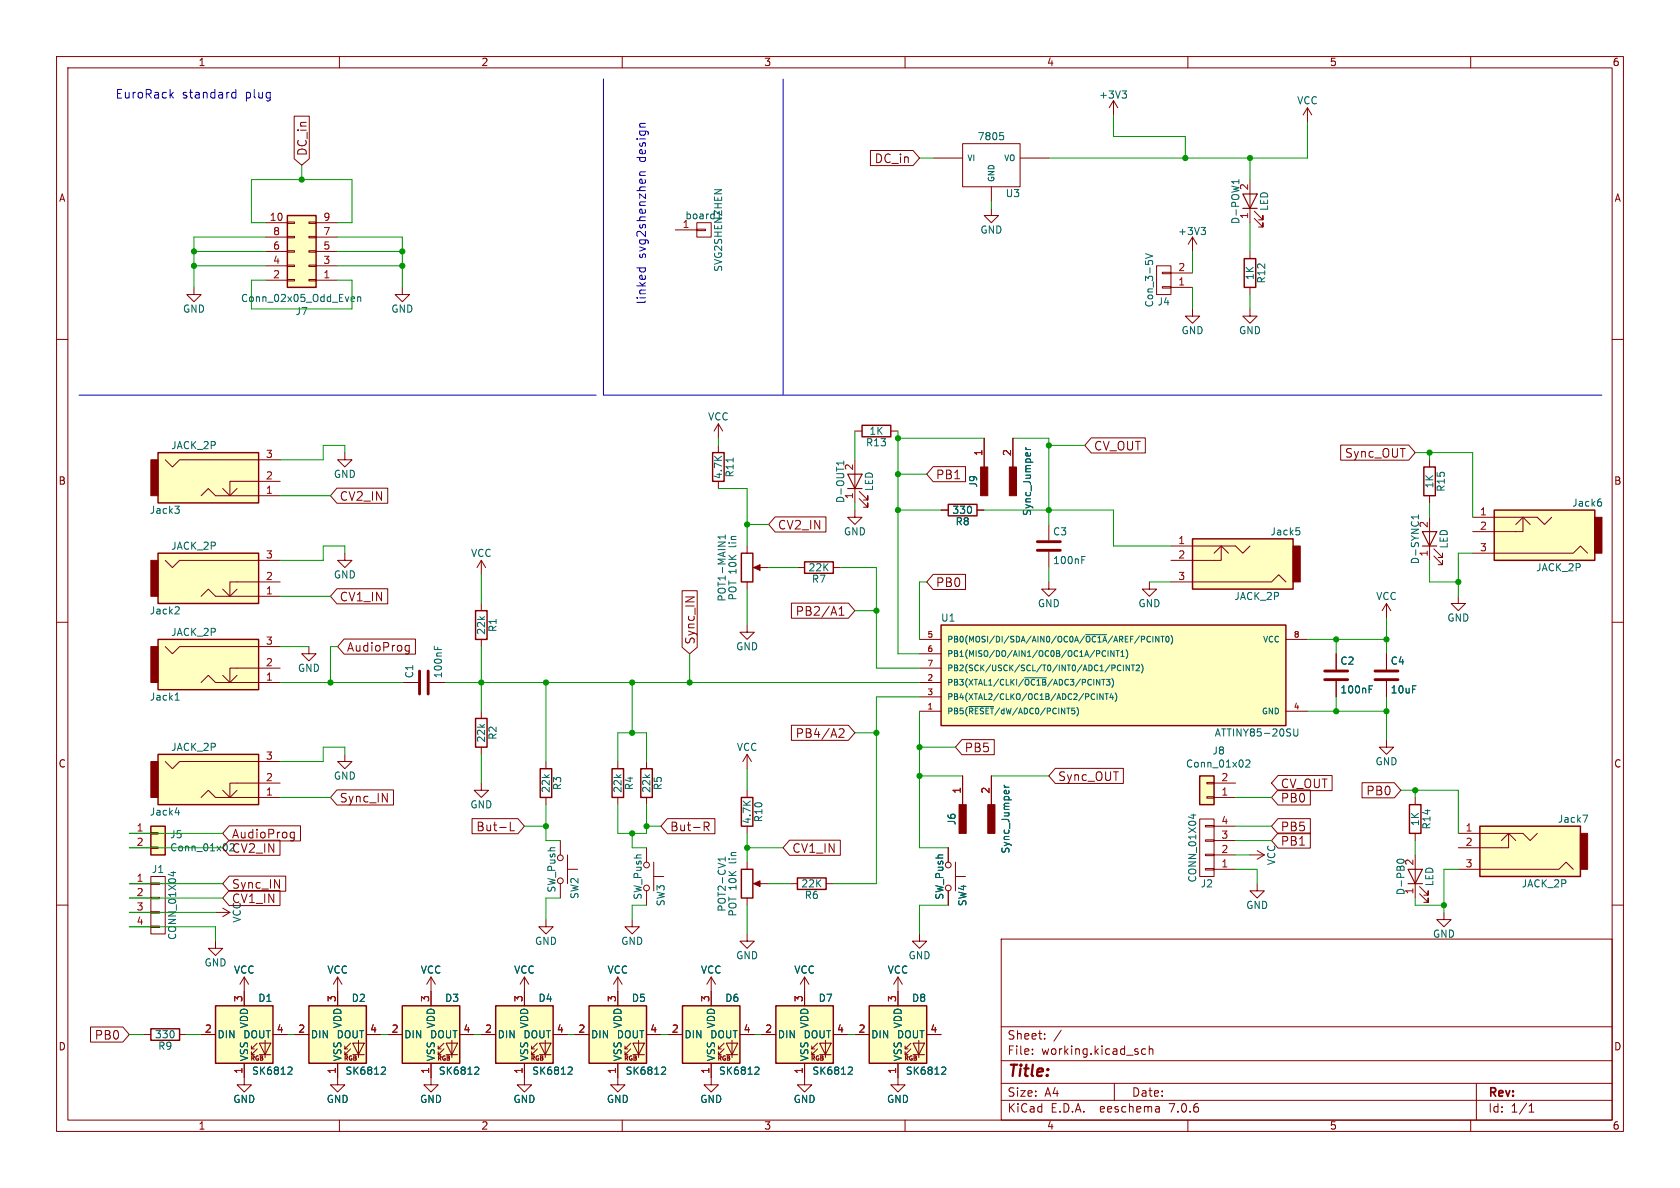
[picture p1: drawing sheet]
<svg xmlns="http://www.w3.org/2000/svg" width="297mm" height="210mm" viewBox="0 0 297 210" stroke-linecap="round" stroke-linejoin="round" font-family="sans-serif">
<defs><g id="words">
<text font-size="2.8" fill="#840000" x="178" y="190.9">Title:</text>
<g font-size="2.1" fill="#0000c2">
<text x="20.3" y="17.5">EuroRack</text>
<text x="32.2" y="17.5">standard</text>
<text x="43.4" y="17.5">plug</text>
<text x="114.3" y="28.6" transform="rotate(-90 114.3 28.6)">design</text>
<text x="114.3" y="45.7" transform="rotate(-90 114.3 45.7)">svg2shenzhen</text>
<text x="114.3" y="53.9" transform="rotate(-90 114.3 53.9)">linked</text>
</g>
<g font-size="2.1" fill="#840000">
<text x="54.4" y="27.7" transform="rotate(-90 54.4 27.7)">DC_in</text>
<text x="154.6" y="29">DC_in</text>
<text x="193.3" y="79.8">CV_OUT</text>
<text x="237.7" y="81.1">Sync_OUT</text>
<text x="59.9" y="88.7">CV2_IN</text>
<text x="165.4" y="84.9">PB1</text>
<text x="137.4" y="93.8">CV2_IN</text>
<text x="59.9" y="106.5">CV1_IN</text>
<text x="165.4" y="104">PB0</text>
<text x="140.6" y="109">PB2/A1</text>
<text x="61.2" y="115.4">AudioProg</text>
<text x="123" y="114" transform="rotate(-90 123 114)">Sync_IN</text>
<text x="140.6" y="130.6">PB4/A2</text>
<text x="170.4" y="133.2">PB5</text>
<text x="59.9" y="142.1">Sync_IN</text>
<text x="186.9" y="138.3">Sync_OUT</text>
<text x="226.3" y="139.5">CV_OUT</text>
<text x="226.3" y="142.1">PB0</text>
<text x="241.5" y="140.8">PB0</text>
<text x="40.9" y="148.4">AudioProg</text>
<text x="84.1" y="147.1">But-L</text>
<text x="118.4" y="147.1">But-R</text>
<text x="226.3" y="149.7">PB1</text>
<text x="226.3" y="147.1">PB5</text>
<text x="40.9" y="151">CV2_IN</text>
<text x="140" y="151">CV1_IN</text>
<text x="40.9" y="157.3">Sync_IN</text>
<text x="40.9" y="159.8">CV1_IN</text>
<text x="16.7" y="184">PB0</text>
<text x="178" y="184">Sheet:</text>
<text x="178" y="186.7">File:</text>
<text x="184.1" y="186.7">working.kicad_sch</text>
<text x="178" y="196.9">KiCad</text>
<text x="178" y="194.1">Size:</text>
<text x="184.7" y="194.1">A4</text>
<text x="185.7" y="196.9">E.D.A.</text>
<text x="194.6" y="196.9">eeschema</text>
<text x="200" y="194.1">Date:</text>
<text x="207" y="196.9">7.0.6</text>
<text x="263" y="194.3">Rev:</text>
<text x="263" y="196.9">Id:</text>
<text x="267.1" y="196.9">1/1</text>
</g>
<g font-size="1.8" fill="#840000">
<text x="35" y="11.9">1</text>
<text x="85" y="11.9">2</text>
<text x="135" y="11.9">3</text>
<text x="185" y="11.9">4</text>
<text x="235" y="11.9">5</text>
<text x="285" y="11.9">6</text>
<text x="10.3" y="35.9">A</text>
<text x="285.3" y="35.9">A</text>
<text x="10.3" y="85.9">B</text>
<text x="285.3" y="85.9">B</text>
<text x="10.3" y="135.9">C</text>
<text x="285.3" y="135.9">C</text>
<text x="42.8" y="163.2" transform="rotate(-90 42.8 163.2)">VCC</text>
<text x="10.3" y="185.9">D</text>
<text x="285.3" y="185.9">D</text>
<text x="35" y="199.9">1</text>
<text x="85" y="199.9">2</text>
<text x="135" y="199.9">3</text>
<text x="185" y="199.9">4</text>
<text x="235" y="199.9">5</text>
<text x="285" y="199.9">6</text>
</g>
<g font-size="1.8" fill="#006464">
<text x="194.2" y="17.6">+3V3</text>
<text x="229.2" y="18.6">VCC</text>
<text x="172.7" y="25">7805</text>
<text x="177.7" y="35.1">U3</text>
<text x="120.6" y="40.4">1</text>
<text x="121.1" y="39">board1</text>
<text x="173.2" y="41.5">GND</text>
<text x="208.2" y="41.8">+3V3</text>
<text x="219.3" y="39.7" transform="rotate(-90 219.3 39.7)">D-POW1</text>
<text x="220.7" y="38.8" transform="rotate(-90 220.7 38.8)">1</text>
<text x="224.4" y="37.4" transform="rotate(-90 224.4 37.4)">LED</text>
<text x="42.5" y="53.6">Conn_02x05_Odd_Even</text>
<text x="127.9" y="48.2" transform="rotate(-90 127.9 48.2)">SVG2SHENZHEN</text>
<text x="221.8" y="49.6" transform="rotate(-90 221.8 49.6)">1K</text>
<text x="223.9" y="50.2" transform="rotate(-90 223.9 50.2)">R12</text>
<text x="32.3" y="55.5">GND</text>
<text x="52.1" y="55.9">J7</text>
<text x="69.1" y="55.5">GND</text>
<text x="204.1" y="54.4" transform="rotate(-90 204.1 54.4)">Con_3-5V</text>
<text x="204.5" y="54.2">J4</text>
<text x="208.8" y="59.3">GND</text>
<text x="218.9" y="59.3">GND</text>
<text x="125.1" y="74.5">VCC</text>
<text x="153.6" y="77.1">1K</text>
<text x="30.2" y="79.6">JACK_2P</text>
<text x="153" y="79.1">R13</text>
<text x="58.9" y="84.7">GND</text>
<text x="127.9" y="84.8" transform="rotate(-90 127.9 84.8)">4.7K</text>
<text x="129.9" y="84.5" transform="rotate(-90 129.9 84.5)">R11</text>
<text x="149.5" y="89" transform="rotate(-90 149.5 89)">D-OUT1</text>
<text x="150.9" y="88.3" transform="rotate(-90 150.9 88.3)">1</text>
<text x="154.5" y="86.9" transform="rotate(-90 154.5 86.9)">LED</text>
<text x="172.9" y="86.3" transform="rotate(-90 172.9 86.3)">J9</text>
<text x="253.6" y="86.4" transform="rotate(-90 253.6 86.4)">1K</text>
<text x="255.6" y="87" transform="rotate(-90 255.6 87)">R15</text>
<text x="277.8" y="89.8">Jack6</text>
<text x="26.4" y="91">Jack3</text>
<text x="149.1" y="94.8">GND</text>
<text x="168.3" y="91">330</text>
<text x="168.8" y="93.1">R8</text>
<text x="182.5" y="91.3" transform="rotate(-90 182.5 91.3)">Sync_Jumper</text>
<text x="186.1" y="94.8">C3</text>
<text x="224.5" y="94.8">Jack5</text>
<text x="252.5" y="93.4" transform="rotate(-90 252.5 93.4)">2</text>
<text x="30.2" y="97.4">JACK_2P</text>
<text x="83.2" y="98.7">VCC</text>
<text x="130.4" y="96.6" transform="rotate(-90 130.4 96.6)">lin</text>
<text x="142.8" y="101.2">22K</text>
<text x="186.1" y="99.9">100nF</text>
<text x="251.1" y="99.8" transform="rotate(-90 251.1 99.8)">D-SYNC1</text>
<text x="256.1" y="97.1" transform="rotate(-90 256.1 97.1)">LED</text>
<text x="271.5" y="101.2">JACK_2P</text>
<text x="58.9" y="102.5">GND</text>
<text x="128.5" y="106.4" transform="rotate(-90 128.5 106.4)">POT1-MAIN1</text>
<text x="130.4" y="106.2" transform="rotate(-90 130.4 106.2)">POT 10K</text>
<text x="143.4" y="103.2">R7</text>
<text x="183.4" y="107.5">GND</text>
<text x="201.2" y="107.5">GND</text>
<text x="218.1" y="106.3">JACK_2P</text>
<text x="243.2" y="106.3">VCC</text>
<text x="26.4" y="108.8">Jack2</text>
<text x="30.2" y="112.6">JACK_2P</text>
<text x="86" y="112.3" transform="rotate(-90 86 112.3)">22k</text>
<text x="88" y="111.8" transform="rotate(-90 88 111.8)">R1</text>
<text x="166.3" y="110.1">U1</text>
<text x="255.8" y="110.1">GND</text>
<text x="52.6" y="119">GND</text>
<text x="130" y="115.2">GND</text>
<text x="236.9" y="117.7">C2</text>
<text x="245.8" y="117.7">C4</text>
<text x="26.4" y="124.1">Jack1</text>
<text x="73.3" y="120" transform="rotate(-90 73.3 120)">C1</text>
<text x="78.3" y="120" transform="rotate(-90 78.3 120)">100nF</text>
<text x="236.9" y="122.8">100nF</text>
<text x="245.8" y="122.8">10uF</text>
<text x="86" y="131.4" transform="rotate(-90 86 131.4)">22k</text>
<text x="88" y="130.9" transform="rotate(-90 88 130.9)">R2</text>
<text x="214.6" y="130.4">ATTINY85-20SU</text>
<text x="30.2" y="132.9">JACK_2P</text>
<text x="130.2" y="132.9">VCC</text>
<text x="209.6" y="135.9">Conn_01x02</text>
<text x="214.3" y="133.6">J8</text>
<text x="243.1" y="135.5">GND</text>
<text x="58.9" y="138">GND</text>
<text x="83.1" y="143.1">GND</text>
<text x="97.4" y="140.3" transform="rotate(-90 97.4 140.3)">22k</text>
<text x="99.4" y="139.8" transform="rotate(-90 99.4 139.8)">R3</text>
<text x="110.1" y="140.3" transform="rotate(-90 110.1 140.3)">22k</text>
<text x="112.1" y="139.8" transform="rotate(-90 112.1 139.8)">R4</text>
<text x="115.2" y="140.3" transform="rotate(-90 115.2 140.3)">22k</text>
<text x="117.2" y="139.8" transform="rotate(-90 117.2 139.8)">R5</text>
<text x="26.4" y="144.4">Jack4</text>
<text x="30" y="148.4">J5</text>
<text x="132.9" y="145.8" transform="rotate(-90 132.9 145.8)">4.7K</text>
<text x="135" y="145.5" transform="rotate(-90 135 145.5)">R10</text>
<text x="169.1" y="146" transform="rotate(-90 169.1 146)">J6</text>
<text x="251.1" y="146.1" transform="rotate(-90 251.1 146.1)">1K</text>
<text x="253.1" y="146.7" transform="rotate(-90 253.1 146.7)">R14</text>
<text x="275.3" y="145.6">Jack7</text>
<text x="26.7" y="154.5">J1</text>
<text x="30" y="150.7">Conn_01x02</text>
<text x="130.4" y="152.5" transform="rotate(-90 130.4 152.5)">lin</text>
<text x="178.7" y="151" transform="rotate(-90 178.7 151)">Sync_Jumper</text>
<text x="225.7" y="153" transform="rotate(-90 225.7 153)">VCC</text>
<text x="249.9" y="153.1" transform="rotate(-90 249.9 153.1)">2</text>
<text x="98.4" y="157.9" transform="rotate(-90 98.4 157.9)">SW_Push</text>
<text x="102.5" y="159" transform="rotate(-90 102.5 159)">SW2</text>
<text x="113.6" y="159.2" transform="rotate(-90 113.6 159.2)">SW_Push</text>
<text x="117.7" y="160.3" transform="rotate(-90 117.7 160.3)">SW3</text>
<text x="128.5" y="161.3" transform="rotate(-90 128.5 161.3)">POT2-CV1</text>
<text x="141.6" y="157.1">22K</text>
<text x="142.2" y="159.1">R6</text>
<text x="167" y="159.2" transform="rotate(-90 167 159.2)">SW_Push</text>
<text x="171" y="160.3" transform="rotate(-90 171 160.3)">SW4</text>
<text x="211.7" y="156.1" transform="rotate(-90 211.7 156.1)">CONN_01X04</text>
<text x="212.2" y="157.1">J2</text>
<text x="220.2" y="160.9">GND</text>
<text x="248.5" y="158.3" transform="rotate(-90 248.5 158.3)">D-PB0</text>
<text x="249.9" y="158.2" transform="rotate(-90 249.9 158.2)">1</text>
<text x="253.6" y="156.8" transform="rotate(-90 253.6 156.8)">LED</text>
<text x="268.9" y="157.1">JACK_2P</text>
<text x="31.3" y="166.3" transform="rotate(-90 31.3 166.3)">CONN_01X04</text>
<text x="94.5" y="167.2">GND</text>
<text x="109.7" y="167.2">GND</text>
<text x="130.4" y="162.1" transform="rotate(-90 130.4 162.1)">POT 10K</text>
<text x="253.2" y="166">GND</text>
<text x="36.1" y="171">GND</text>
<text x="41.3" y="172.3">VCC</text>
<text x="57.8" y="172.3">VCC</text>
<text x="74.3" y="172.3">VCC</text>
<text x="90.8" y="172.3">VCC</text>
<text x="107.3" y="172.3">VCC</text>
<text x="123.8" y="172.3">VCC</text>
<text x="130" y="169.8">GND</text>
<text x="140.3" y="172.3">VCC</text>
<text x="156.8" y="172.3">VCC</text>
<text x="160.5" y="169.8">GND</text>
<text x="45.6" y="177.3">D1</text>
<text x="62.1" y="177.3">D2</text>
<text x="78.6" y="177.3">D3</text>
<text x="95.1" y="177.3">D4</text>
<text x="111.6" y="177.3">D5</text>
<text x="128.1" y="177.3">D6</text>
<text x="144.6" y="177.3">D7</text>
<text x="161.1" y="177.3">D8</text>
<text x="27.3" y="183.7">330</text>
<text x="27.9" y="185.8">R9</text>
<text x="38.4" y="183.7">DIN</text>
<text x="42.9" y="183.7">DOUT</text>
<text x="44" y="181.9" transform="rotate(-90 44 181.9)">VDD</text>
<text x="54.9" y="183.7">DIN</text>
<text x="59.4" y="183.7">DOUT</text>
<text x="60.6" y="181.9" transform="rotate(-90 60.6 181.9)">VDD</text>
<text x="71.4" y="183.7">DIN</text>
<text x="75.9" y="183.7">DOUT</text>
<text x="77.1" y="181.9" transform="rotate(-90 77.1 181.9)">VDD</text>
<text x="87.9" y="183.7">DIN</text>
<text x="92.4" y="183.7">DOUT</text>
<text x="93.6" y="181.9" transform="rotate(-90 93.6 181.9)">VDD</text>
<text x="104.4" y="183.7">DIN</text>
<text x="108.9" y="183.7">DOUT</text>
<text x="110.1" y="181.9" transform="rotate(-90 110.1 181.9)">VDD</text>
<text x="120.9" y="183.7">DIN</text>
<text x="125.5" y="183.7">DOUT</text>
<text x="126.6" y="181.9" transform="rotate(-90 126.6 181.9)">VDD</text>
<text x="137.4" y="183.7">DIN</text>
<text x="142" y="183.7">DOUT</text>
<text x="143.1" y="181.9" transform="rotate(-90 143.1 181.9)">VDD</text>
<text x="153.9" y="183.7">DIN</text>
<text x="158.5" y="183.7">DOUT</text>
<text x="159.6" y="181.9" transform="rotate(-90 159.6 181.9)">VDD</text>
<text x="44" y="187.7" transform="rotate(-90 44 187.7)">VSS</text>
<text x="44.5" y="190.2">SK6812</text>
<text x="60.6" y="187.7" transform="rotate(-90 60.6 187.7)">VSS</text>
<text x="61" y="190.2">SK6812</text>
<text x="77.1" y="187.7" transform="rotate(-90 77.1 187.7)">VSS</text>
<text x="77.5" y="190.2">SK6812</text>
<text x="93.6" y="187.7" transform="rotate(-90 93.6 187.7)">VSS</text>
<text x="94" y="190.2">SK6812</text>
<text x="110.1" y="187.7" transform="rotate(-90 110.1 187.7)">VSS</text>
<text x="110.5" y="190.2">SK6812</text>
<text x="126.6" y="187.7" transform="rotate(-90 126.6 187.7)">VSS</text>
<text x="127" y="190.2">SK6812</text>
<text x="143.1" y="187.7" transform="rotate(-90 143.1 187.7)">VSS</text>
<text x="143.5" y="190.2">SK6812</text>
<text x="159.6" y="187.7" transform="rotate(-90 159.6 187.7)">VSS</text>
<text x="160" y="190.2">SK6812</text>
<text x="41.1" y="195.2">GND</text>
<text x="57.7" y="195.2">GND</text>
<text x="74.2" y="195.2">GND</text>
<text x="90.7" y="195.2">GND</text>
<text x="107.2" y="195.2">GND</text>
<text x="123.7" y="195.2">GND</text>
<text x="140.2" y="195.2">GND</text>
<text x="156.7" y="195.2">GND</text>
</g>
<g font-size="1.8" fill="#a90000">
<text x="220.7" y="33.7" transform="rotate(-90 220.7 33.7)">2</text>
<text x="47.6" y="39.1">10</text>
<text x="48.2" y="41.7">8</text>
<text x="57.1" y="41.7">7</text>
<text x="57.1" y="39.1">9</text>
<text x="48.2" y="46.7">4</text>
<text x="48.2" y="44.2">6</text>
<text x="57.1" y="46.7">3</text>
<text x="57.1" y="44.2">5</text>
<text x="48.2" y="49.3">2</text>
<text x="57.1" y="49.3">1</text>
<text x="208.2" y="50.5">1</text>
<text x="208.2" y="48">2</text>
<text x="46.9" y="81">3</text>
<text x="150.9" y="83.3" transform="rotate(-90 150.9 83.3)">2</text>
<text x="173.7" y="80.7" transform="rotate(-90 173.7 80.7)">1</text>
<text x="178.8" y="80.7" transform="rotate(-90 178.8 80.7)">2</text>
<text x="46.9" y="87.4">1</text>
<text x="46.9" y="84.8">2</text>
<text x="261.5" y="91.2">1</text>
<text x="261.5" y="93.7">2</text>
<text x="46.9" y="98.8">3</text>
<text x="208.2" y="96.3">1</text>
<text x="208.2" y="98.8">2</text>
<text x="252.5" y="98.5" transform="rotate(-90 252.5 98.5)">1</text>
<text x="261.5" y="97.5">3</text>
<text x="46.9" y="105.2">1</text>
<text x="46.9" y="102.6">2</text>
<text x="208.2" y="102.6">3</text>
<text x="46.9" y="117.9">2</text>
<text x="46.9" y="114">3</text>
<text x="46.9" y="120.4">1</text>
<text x="46.9" y="134.4">3</text>
<text x="46.9" y="140.7">1</text>
<text x="46.9" y="138.2">2</text>
<text x="169.9" y="140.4" transform="rotate(-90 169.9 140.4)">1</text>
<text x="175" y="140.4" transform="rotate(-90 175 140.4)">2</text>
<text x="215.8" y="140.7">1</text>
<text x="215.8" y="138.2">2</text>
<text x="24.1" y="147.1">1</text>
<text x="24.1" y="149.6">2</text>
<text x="215.8" y="148.3">3</text>
<text x="215.8" y="145.8">4</text>
<text x="259" y="147.1">1</text>
<text x="259" y="149.6">2</text>
<text x="24.1" y="156">1</text>
<text x="215.8" y="153.4">1</text>
<text x="215.8" y="150.9">2</text>
<text x="259" y="153.4">3</text>
<text x="24.1" y="158.5">2</text>
<text x="24.1" y="161">3</text>
<text x="24.1" y="163.6">4</text>
<text x="42.9" y="177.2" transform="rotate(-90 42.9 177.2)">3</text>
<text x="59.4" y="177.2" transform="rotate(-90 59.4 177.2)">3</text>
<text x="75.9" y="177.2" transform="rotate(-90 75.9 177.2)">3</text>
<text x="92.5" y="177.2" transform="rotate(-90 92.5 177.2)">3</text>
<text x="109" y="177.2" transform="rotate(-90 109 177.2)">3</text>
<text x="125.5" y="177.2" transform="rotate(-90 125.5 177.2)">3</text>
<text x="142" y="177.2" transform="rotate(-90 142 177.2)">3</text>
<text x="158.5" y="177.2" transform="rotate(-90 158.5 177.2)">3</text>
<text x="36.1" y="182.6">2</text>
<text x="48.8" y="182.6">4</text>
<text x="52.6" y="182.6">2</text>
<text x="65.3" y="182.6">4</text>
<text x="69.1" y="182.6">2</text>
<text x="81.8" y="182.6">4</text>
<text x="85.7" y="182.6">2</text>
<text x="98.4" y="182.6">4</text>
<text x="102.2" y="182.6">2</text>
<text x="114.9" y="182.6">4</text>
<text x="118.7" y="182.6">2</text>
<text x="131.4" y="182.6">4</text>
<text x="135.2" y="182.6">2</text>
<text x="147.9" y="182.6">4</text>
<text x="151.7" y="182.6">2</text>
<text x="164.4" y="182.6">4</text>
<text x="42.9" y="189.9" transform="rotate(-90 42.9 189.9)">1</text>
<text x="59.4" y="189.9" transform="rotate(-90 59.4 189.9)">1</text>
<text x="75.9" y="189.9" transform="rotate(-90 75.9 189.9)">1</text>
<text x="92.5" y="189.9" transform="rotate(-90 92.5 189.9)">1</text>
<text x="109" y="189.9" transform="rotate(-90 109 189.9)">1</text>
<text x="125.5" y="189.9" transform="rotate(-90 125.5 189.9)">1</text>
<text x="142" y="189.9" transform="rotate(-90 142 189.9)">1</text>
<text x="158.5" y="189.9" transform="rotate(-90 158.5 189.9)">1</text>
</g>
<g font-size="1.4" fill="#006464">
<text x="170.9" y="28.7">VI</text>
<text x="177.4" y="28.7">VO</text>
<text x="176" y="32.3" transform="rotate(-90 176 32.3)">GND</text>
<text x="167.4" y="113.8">PB0(MOSI/DI/SDA/AIN0/OC0A/~{OC1A}/AREF/PCINT0)</text>
<text x="223.2" y="113.8">VCC</text>
<text x="167.4" y="116.3">PB1(MISO/DO/AIN1/OC0B/OC1A/PCINT1)</text>
<text x="167.4" y="118.8">PB2(SCK/USCK/SCL/T0/INT0/ADC1/PCINT2)</text>
<text x="167.4" y="121.4">PB3(XTAL1/CLKI/~{OC1B}/ADC3/PCINT3)</text>
<text x="167.4" y="123.9">PB4(XTAL2/CLKO/OC1B/ADC2/PCINT4)</text>
<text x="167.4" y="126.5">PB5(~{RESET}/dW/ADC0/PCINT5)</text>
<text x="223" y="126.5">GND</text>
</g>
<g font-size="1.4" fill="#a90000">
<text x="163.9" y="112.8">5</text>
<text x="228.6" y="112.8">8</text>
<text x="163.9" y="115.3">6</text>
<text x="163.9" y="117.9">7</text>
<text x="163.9" y="125.5">1</text>
<text x="163.9" y="120.4">2</text>
<text x="163.9" y="122.9">3</text>
<text x="228.6" y="125.5">4</text>
</g>
<g font-size="1.1" fill="#840000">
<text x="44.2" y="187.7">RGB</text>
<text x="60.7" y="187.7">RGB</text>
<text x="77.2" y="187.7">RGB</text>
<text x="93.7" y="187.7">RGB</text>
<text x="110.2" y="187.7">RGB</text>
<text x="126.7" y="187.7">RGB</text>
<text x="143.2" y="187.7">RGB</text>
<text x="159.7" y="187.7">RGB</text>
</g>
</g></defs>
<g fill="none" stroke="#840000" stroke-width=".18">
<path d="M10 10h277v190h-277zM12 12h273v186h-273zM60 10v2M110 10v2M160 10v2M196.8 17.8l-.7 1.3M196.8 17.8v2.5M196.8 17.8l.8 1.3M210 10v2M231.1 19.1l-.7 1.2M231.1 19.1v2.5M231.1 19.1l.8 1.2"/>
<path d="M260 10v2M47 39.4h3.8M50.8 39.2h1.3v.3h-1.3zM52 20.5h2.7v7.6l-1.4 1.1-1.3-1.1zM54.6 39.2h1.3v.3h-1.3zM55.9 39.4h3.8M123.2 39.4h2.5v2.5h-2.5zM153.9 26.6h7.5l1.2 1.3-1.2 1.4h-7.5zM165.1 27.9h5.1M170.2 25.4h10.1v7.6h-10.1zM175.3 36.8v1.3h1.2l-1.2 1.3-1.3-1.3h1.3M175.3 33v2.6"/>
<path d="M180.3 27.9h5.1M221 31.8v7.6M221.7 38.6l1.6 1.5v-.7v.7h-.8M221.7 37.3l1.6 1.6v-.8v.8h-.8M10 60h2M34.3 50.8v1.3h1.3l-1.3 1.2-1.3-1.2h1.3M47 49.5h3.8M47 47h3.8M47 44.5h3.8M47 41.9h3.8M50.8 41.8h1.3v.2h-1.3zM50.8 44.3h1.3v.3h-1.3z"/>
<path d="M50.8 46.9h1.3v.2h-1.3zM50.8 49.4h1.3v.3h-1.3zM54.6 41.8h1.3v.2h-1.3zM54.6 44.3h1.3v.3h-1.3zM54.6 46.9h1.3v.2h-1.3zM54.6 49.4h1.3v.3h-1.3zM55.9 49.5h3.8M55.9 47h3.8M55.9 44.5h3.8M55.9 41.9h3.8M71.1 50.8v1.3h1.3l-1.3 1.2-1.3-1.2h1.3M119.4 40.6h3.8"/>
<path d="M123.2 40.5h1.5v.3h-1.5zM204.5 47h2.5v5.1h-2.5zM205.5 48.1h1.5v.3h-1.5zM205.5 50.7h1.5v.2h-1.5zM207 50.8h3.8M207 48.3h3.8M210.8 54.6v1.3h1.3l-1.3 1.3-1.3-1.3h1.3M210.8 41.9l-.7 1.3M210.8 41.9v2.6M210.8 41.9l.8 1.3M221 54.6v1.3h1.2l-1.2 1.3-1.3-1.3h1.3M221 44.5v1.2"/>
<path d="M221 50.8v1.3M285 60h2M127 74.9l-.8 1.3M127 74.9v2.6M127 78.7v1.3M127 74.9l.8 1.3M151.1 76.2h1.3M157.5 76.2h1.2M174 77.5v5.1M179.1 77.5v5.1M192.9 77.4h9.6v2.7h-9.6l-1.1-1.4zM237 78.7h12l1.2 1.3-1.2 1.3h-12z"/>
<path d="M29.2 81.3l1.3 1.3 1.2-1.3h17.8M29.2 99.1l1.3 1.2 1.2-1.2h17.8M35.6 87.6l1.2-1.2 1.3 1.2h11.4M39.4 86.4l1.2 1.2 1.3-1.2M49.5 85.1h-8.9v2.5M59.6 86.3h8.9v2.7h-8.9l-1.2-1.4zM61 80v1.3h1.2l-1.2 1.3-1.3-1.3h1.3M61 97.8v1.3h1.2l-1.2 1.2-1.3-1.2h1.3M85.1 99.1v2.5M85.1 99.1l-.8 1.2M85.1 99.1l.8 1.2M127 85.1v1.3"/>
<path d="M132.1 96.5v1.3M137 91.4h9v2.6h-9l-1.1-1.3zM151.1 90.2v1.2h1.3l-1.3 1.3-1.2-1.3h1.2M151.1 81.3v7.6M151.9 88.1l1.5 1.6v-.8v.8h-.7M151.9 86.9l1.5 1.5v-.8v.8h-.7M165 82.5h5.7v2.7h-5.7l-1.2-1.4zM166.4 90.2h1.2M172.7 90.2h1.3M173.4 87.6h.1M185.4 92.7v2.8M185.4 97.5v2.8"/>
<path d="M207 96.5h11.4l1.3 1.3 1.3-1.3M214.6 97.8l1.3-1.3 1.3 1.3M215.9 96.5v2.6h-8.9M252.7 81.3v1.3M252.7 87.6v1.3M252.7 91.4v7.7M253.5 98.3l1.5 1.5v-.7v.7h-.7M253.5 97l1.5 1.6v-.8v.8h-.7M260.3 91.4h11.5l1.2 1.3 1.3-1.3M260.3 97.8h17.8l1.3-1.3 1.3 1.3M268 92.7l1.2-1.3 1.3 1.3M269.2 91.4v2.6h-8.9"/>
<path d="M10 110h2M29.2 114.3l1.3 1.3 1.2-1.3h17.8M35.6 105.4l1.2-1.3 1.3 1.3h11.4M39.4 119.4l1.2 1.3 1.3-1.3M39.4 104.1l1.2 1.3 1.3-1.3M49.5 118.1h-8.9v2.6M49.5 102.9h-8.9v2.5M54.6 114.3v1.3h1.3l-1.3 1.2-1.3-1.2h1.3M59.6 104.1h8.9v2.6h-8.9l-1.2-1.3zM60.8 113h12.6v2.6h-12.6l-1.1-1.3zM71.7 115l.2 .1 .4-.1M72.3 114.1v1.2l-.2 .3-.4-.1"/>
<path d="M72.3 114.2l-.4-.1-.2 .1M85.1 106.7v1.3M85.1 113v1.3M120.6 104.4h2.7v10l-1.4 1.2-1.3-1.2zM132.1 110.5v1.3h1.2l-1.2 1.2-1.3-1.2h1.3M132.1 102.9v1.2M133.6 100.3h2.3M139.9 106.6h10.1l1.1 1.4-1.1 1.3h-10.1zM141 100.3h1.2M147.3 100.3h1.3M148.3 108.8h.9M148.3 107.7l.5-.5v1.6"/>
<path d="M162.6 118.1h3.8M162.6 113h3.8M162.6 115.6h3.8M165 101.5h5.7v2.7h-5.7l-1.2-1.3zM185.4 102.9v1.2h1.3l-1.3 1.3-1.3-1.3h1.3M203.2 102.9v1.2h1.3l-1.3 1.3-1.3-1.3h1.3M207 102.9h17.8l1.3-1.3 1.2 1.3M227.3 113h3.8M236.2 115.6v2.8M245.1 106.7l-.8 1.3M245.1 106.7v2.5M245.1 115.6v2.8"/>
<path d="M245.1 106.7l.8 1.3M257.8 105.4v1.3h1.3l-1.3 1.3-1.3-1.3h1.3M285 110h2M29.2 134.6l1.3 1.3 1.2-1.3h17.8M35.6 120.7l1.2-1.3 1.3 1.3h11.4M39.4 139.7l1.2 1.3 1.3-1.3M49.5 138.4h-8.9v2.6M59.6 139.6h10v2.7h-10l-1.2-1.3zM61 133.4v1.2h1.2l-1.2 1.3-1.3-1.3h1.3M71.1 120.7h2.8M75.9 120.7h2.8M85.1 138.4v1.3h1.3l-1.3 1.3-1.3-1.3h1.3"/>
<path d="M85.1 125.7v1.3M85.1 132.1v1.3M96.5 134.6v1.3M109.2 134.6v1.3M114.3 134.6v1.3M132.1 133.4v2.5M132.1 139.7v1.3M132.1 133.4l-.8 1.2M132.1 133.4l.7 1.2M139.9 128.2h10.1l1.1 1.3-1.1 1.4h-10.1zM148.4 128.9l.5-.1 .2 .2 .1 .3-.9 1h.9M162.6 120.7h3.8"/>
<path d="M162.6 125.7h3.8M162.6 123.2h3.8M170.1 130.7h5.7v2.7h-5.7l-1.2-1.3zM170.2 137.2v5M175.3 137.2v5M186.6 135.8h12v2.7h-12l-1.2-1.3zM213.4 138.3h1.2v.3h-1.2zM214.6 138.4h3.8M225.9 137.1h9.6v2.7h-9.6l-1.1-1.4zM225.9 139.6h5.8v2.7h-5.8l-1.1-1.3zM227.3 125.7h3.8M236.2 120.4v2.8"/>
<path d="M240.8 138.4h5.7l1.1 1.3-1.1 1.3h-5.7zM245.1 130.8v1.3h1.3l-1.3 1.3-1.3-1.3h1.3M245.1 120.4v2.8M10 160h2M22.9 156.2h3.8M22.9 147.3h3.8M22.9 149.9h3.8M22.9 158.8h3.8M26.7 158.6h1.5v.3h-1.5zM26.7 156.1h1.5v.2h-1.5zM26.7 154.9h2.5v10.2h-2.5zM26.7 149.7h1.2v.3h-1.2z"/>
<path d="M26.7 147.2h1.2v.2h-1.2zM35.6 141l1.2-1.3 1.3 1.3h11.4M40.5 154.9h10v2.6h-10l-1.1-1.3zM40.5 157.4h9v2.7h-9l-1.1-1.3zM40.5 146h12.6v2.7h-12.6l-1.1-1.4zM40.5 148.5h9v2.7h-9l-1.1-1.3zM51.4 148l.2 .1h.4M52 147.1v1.2l-.3 .3h-.3M52 147.2l-.4-.1-.2 .2M83.5 144.7h8.1l1.1 1.4-1.1 1.3h-8.1zM90.2 145.3v1.6h.7M96.5 141v1.2"/>
<path d="M99.1 148.6v2.5M99.1 156.2v2.6M100.3 153.7h1.8M100.3 151.1v5.1M109.2 141v1.2M114.3 141v1.2M114.3 149.9v2.5M114.3 157.5v2.5M115.6 154.9h1.7M115.6 152.4v5.1M118 144.7h8.4v2.7h-8.4l-1.2-1.3zM124.5 146.1h.7l.2-.3-.1-.3-.2-.2h-.6v1.6"/>
<path d="M124.9 146.1l.5 .8M132.1 146.1v1.2M132.1 152.4v1.3M132.1 158.8v1.2M133.6 156.2h2.3M139.6 148.5h9v2.7h-9l-1.2-1.3zM139.7 156.2h1.3M146 156.2h1.3M167.6 149.9v2.5M167.6 157.5v2.5M168.9 154.9h1.8M168.9 152.4v5.1"/>
<path d="M169.5 147.3h.1M212.1 144.8h2.5v10.1h-2.5zM213.1 145.9h1.5v.3h-1.5zM213.1 148.5h1.5v.2h-1.5zM213.1 151h1.5v.3h-1.5zM213.1 153.5h1.5v.3h-1.5zM213.4 140.8h1.2v.3h-1.2zM214.6 153.7h3.8M214.6 151.1h3.8M214.6 148.6h3.8M214.6 146.1h3.8M214.6 141h3.8"/>
<path d="M221 151.1h2.5M222.2 156.2v1.3h1.3l-1.3 1.3-1.2-1.3h1.2M222.2 150.4l1.3 .7M223.5 151.1l-1.3 .8M225.9 147.3h5.8v2.6h-5.8l-1.1-1.3zM225.9 144.7h5.8v2.7h-5.8l-1.1-1.3zM250.2 141v1.2M250.2 147.3v1.3M250.2 151.1v7.7M251 158l1.5 1.5v-.7v.7h-.8M251 156.7l1.5 1.5v-.7v.7h-.8M257.8 147.3h11.4l1.3 1.3 1.3-1.3"/>
<path d="M257.8 153.7h17.8l1.3-1.3 1.2 1.3M265.4 148.6l1.3-1.3 1.3 1.3M266.7 147.3v2.6h-8.9M285 160h2M22.9 161.3h3.8M22.9 163.8h3.8M26.7 163.7h1.5v.3h-1.5zM26.7 161.2h1.5v.2h-1.5zM38.1 166.4v1.2h1.3l-1.3 1.3-1.3-1.3h1.3M38.1 161.3h2.5M39.4 160.5l1.2 .8M40.6 161.3l-1.2 .8"/>
<path d="M43.2 172.7v5.1M43.2 172.7l-.8 1.3M43.2 172.7l.7 1.3M59.7 172.7l-.8 1.3M59.7 172.7v5.1M59.7 172.7l.8 1.3M76.2 172.7l-.8 1.3M76.2 172.7v5.1M76.2 172.7l.8 1.3M92.7 172.7l-.8 1.3M92.7 172.7v5.1M92.7 172.7l.8 1.3"/>
<path d="M96.5 162.6v1.2h1.3l-1.3 1.3-1.3-1.3h1.3M109.2 172.7v5.1M109.2 172.7l-.7 1.3M109.2 172.7l.8 1.3M111.8 162.6v1.2h1.2l-1.2 1.3-1.3-1.3h1.3M125.7 172.7l-.7 1.3M125.7 172.7v5.1M125.7 172.7l.8 1.3M132.1 165.1v1.3h1.2l-1.2 1.2-1.3-1.2h1.3M142.2 172.7v5.1M142.2 172.7l-.7 1.3M142.2 172.7l.8 1.3"/>
<path d="M158.7 172.7l-.7 1.3M158.7 172.7v5.1M158.7 172.7l.8 1.3M162.6 165.1v1.3h1.2l-1.2 1.2-1.3-1.2h1.3M177 166h108v32h-108zM255.3 161.3v1.3h1.2l-1.2 1.2-1.3-1.2h1.3M16 181.5h5.7l1.2 1.4-1.2 1.3h-5.7zM25.4 182.9h1.3M31.7 182.9h1.3M35.6 182.9h2.5M43.2 188v3.8h1.2l-1.2 1.2-1.3-1.2h1.3M44.4 185.4h.6"/>
<path d="M44.4 186.4h.6M45.5 185.4l-1.1 1v-.5M45.5 184.4l-1.1 1v-.5M45.8 184.4h2.1l-1 2zM45.8 186.4h2.1M46.9 183.9v3M48.3 182.9h2.5M52.1 182.9h2.5M59.7 188v3.8h1.3l-1.3 1.2-1.3-1.2h1.3M60 198v2M61 185.4h.5M61 186.4h.5"/>
<path d="M62 185.4l-1 1v-.5M62 184.4l-1 1v-.5M62.4 184.4h2l-1 2zM62.4 186.4h2M63.4 183.9v3M64.8 182.9h2.5M68.6 182.9h2.5M76.2 188v3.8h1.3l-1.3 1.2-1.3-1.2h1.3M77.5 185.4h.5M77.5 186.4h.5M78.5 185.4l-1 1v-.5M78.5 184.4l-1 1v-.5"/>
<path d="M78.9 184.4h2l-1 2zM78.9 186.4h2M79.9 183.9v3M81.3 182.9h2.5M85.1 182.9h2.5M92.7 188v3.8h1.3l-1.3 1.2-1.3-1.2h1.3M94 185.4h.5M94 186.4h.5M95 185.4l-1 1v-.5M95 184.4l-1 1v-.5M95.4 184.4h2l-1 2zM95.4 186.4h2"/>
<path d="M96.4 183.9v3M97.8 182.9h2.5M101.6 182.9h2.5M109.2 188v3.8h1.3l-1.3 1.2-1.3-1.2h1.3M110 198v2M110.5 185.4h.5M110.5 186.4h.5M111.5 185.4l-1 1v-.5M111.5 184.4l-1 1v-.5M111.9 184.4h2l-1 2zM111.9 186.4h2M112.9 183.9v3"/>
<path d="M114.3 182.9h2.5M118.1 182.9h2.5M125.7 188v3.8h1.3l-1.3 1.2-1.2-1.2h1.2M127 185.4h.5M127 186.4h.5M128 185.4l-1 1v-.5M128 184.4l-1 1v-.5M128.4 184.4h2l-1 2zM128.4 186.4h2M129.4 183.9v3M130.8 182.9h2.5M134.6 182.9h2.6"/>
<path d="M142.2 188v3.8h1.3l-1.3 1.2-1.2-1.2h1.2M143.5 185.4h.5M143.5 186.4h.5M144.5 185.4l-1 1v-.5M144.5 184.4l-1 1v-.5M144.9 184.4h2l-1 2zM144.9 186.4h2M145.9 183.9v3M147.3 182.9h2.6M151.1 182.9h2.6M158.7 188v3.8h1.3l-1.3 1.2-1.2-1.2h1.2M160 198v2"/>
<path d="M160 185.4h.5M160 186.4h.5M161 185.4l-1 1v-.5M161 184.4l-1 1v-.5M161.4 184.4h2l-1 2zM161.4 186.4h2M162.4 183.9v3M163.8 182.9h2.6M177 194.5h108M177 191.5h108M177 187.5h108M177 181.5h108"/>
<path d="M182.5 186.3v.1M182.5 185.5v.1M184.7 183.6v.1M184.7 182.8v.1M187.6 182.1l-1.3 2M197 191.5v3M202.5 185.5l-.4-.1-.3 .3v.4l.2 .2h.5M203.2 185.5l.2-.1 .3 .1 .1 .9M203.2 184.9v1.5M204.9 195.7l.1 .9M205 196.5l-.2 .1M205 196h-.2"/>
<path d="M210 198v2M260 198v2M261 191.5v6.5M270.3 196.6h.9M270.3 195.5l.4-.4v1.5"/>
<circle cx="99.1" cy="155.7" r=".51"/>
<circle cx="99.1" cy="151.6" r=".51"/>
<circle cx="114.3" cy="152.9" r=".51"/>
<circle cx="114.3" cy="157" r=".51"/>
<circle cx="167.6" cy="157" r=".51"/>
<circle cx="167.6" cy="152.9" r=".51"/>
</g>
<g fill="none" stroke="#840000" stroke-width=".25">
<path d="M50.8 38.1h5.1v12.7h-5.1zM220 45.7h2v5.1h-2zM152.4 75.2h5.1v2h-5.1zM27.9 80h17.8v8.9h-17.8zM27.9 97.8h17.8v8.9h-17.8zM126 80h2v5.1h-2zM131.1 97.8h2v5.1h-2zM142.2 99.3h5.1v2h-5.1zM167.6 89.2h5.1v2h-5.1zM210.8 95.3h17.8v8.8h-17.8zM251.7 82.6h2v5h-2zM264.2 90.2h17.7v8.9h-17.7z"/>
<path d="M27.9 113h17.8v8.9h-17.8zM84.1 108h2v5h-2zM166.4 110.5h60.9v17.8h-60.9zM27.9 133.4h17.8v8.8h-17.8zM84.1 127h2v5.1h-2zM95.5 135.9h2v5.1h-2zM108.2 135.9h2v5.1h-2zM113.3 135.9h2v5.1h-2zM212.1 137.2h2.5v5h-2.5zM26.7 146.1h2.5v5h-2.5zM131.1 153.7h2v5.1h-2zM131.1 141h2v5.1h-2z"/>
<path d="M141 155.2h5v2h-5zM249.2 142.2h2v5.1h-2zM261.6 146.1h17.8v8.8h-17.8zM38.1 177.8h10.2v10.2h-10.2zM54.6 177.8h10.2v10.2h-10.2zM71.1 177.8h10.2v10.2h-10.2zM87.6 177.8h10.2v10.2h-10.2zM104.1 177.8h10.2v10.2h-10.2zM120.6 177.8h10.2v10.2h-10.2zM137.2 177.8h10.1v10.2h-10.1zM153.7 177.8h10.1v10.2h-10.1zM26.7 181.9h5v2h-5z"/>
</g>
<g fill="#840000" stroke="#840000" stroke-width=".18">
<path d="M133.2 156.2l1.2-.5v1z"/>
<path d="M178.4 82.6h1.3v5h-1.3z"/>
<path d="M173.4 82.6h1.2v5h-1.2z"/>
<path d="M279.4 147.3h1.3v6.4h-1.3z"/>
<path d="M281.9 91.4h1.3v6.4h-1.3z"/>
<path d="M26.7 114.3h1.2v6.4h-1.2z"/>
<path d="M174.6 142.2h1.3v5.1h-1.3z"/>
<path d="M169.5 142.2h1.3v5.1h-1.3z"/>
<path d="M228.6 96.5h1.3v6.4h-1.3z"/>
<path d="M133.2 100.3l1.2-.5v1z"/>
<path d="M26.7 81.3h1.2v6.3h-1.2z"/>
<path d="M26.7 134.6h1.2v6.4h-1.2z"/>
<path d="M26.7 99.1h1.2v6.3h-1.2z"/>
</g>
<g fill="none" stroke="#006464" stroke-width=".18">
<path d="M198.4 16.1h.7l-.4 .5M198.9 16.6l.2 .2v.3l-.2 .2M176.8 23.4h.6M177.2 23.9l.2 .3v.3l-.2 .2M219 31.8v.7M219 32.1h-1.3l.4 .4M62.3 52.5h.3l.1 .3-.6 .1M62.6 53.2l-.3 .1M63.2 52.6l.2-.1h.3l.1 .8M63.2 52.5v.8M202.5 44.8l1.3 .5-1.3 .4M212.3 40.2h.8l-.4 .5"/>
<path d="M212.9 40.7l.2 .2v.3l-.2 .3M181.3 79.5h.9M181.3 79.1l.3 .4M30.9 89.5h.8l-.4 .5M31.4 90l.3 .2v.3l-.3 .2M128.2 94.6v.7M128.2 94.9h-1.3l.4 .4M129.6 80.9v.8M149.2 81.5v.7M149.2 81.9h-1.3l.4 .3M191.2 99h.5M191.2 98.4h.7"/>
<path d="M229.1 93.3h.6M229.6 93.8l.2 .2v.3l-.2 .3M250.8 91v.7M250.8 91.4h-1.3l.4 .3M282.8 88.2h.2M282.9 88.7l.2 .2v.3l-.2 .3M31.4 107.3l.3 .2-.1 .3-.7 .7h.8M76.8 114.2v.6M77.4 114.4v.4M181.1 119.8h3.9M191.9 112.2h3.7M194.9 115.9l.3 .1 .3-.1"/>
<path d="M195.5 115.1l-.3-.1-.3 .2M195.9 115v1M196.6 120a1.16 1.16 0 0 1 0 1.5M196.6 117.6h.4l.1 .1-.1 .3-.4 .1M197 115v1l-.6-1v1M197.3 115h.6M197.6 115v1M198.2 117.7a.45 .45 0 0 0-.7 .4 .45 .45 0 0 0 .7 .4M198.2 116h.5M198.2 115.3l.3-.3v1M198.6 117.6v1M199.1 114.9a1.16 1.16 0 0 1 0 1.5"/>
<path d="M199.7 117.6v1l-.6-1v1M200 117.6h.6M200.3 117.6v1M200.9 117.7l.4-.1 .1 .2-.6 .8h.6M201.8 117.4a1.16 1.16 0 0 1 0 1.6M203.8 112.5v1M204.9 112.5v1l-.6-1v1M205.2 112.5h.6M205.5 112.5v1M206.2 112.6l.1-.1a.54 .54 0 0 1 .4 .5 .54 .54 0 0 1-.4 .5l-.2-.4zM207 112.3a1.16 1.16 0 0 1 0 1.6M31 123.8h.7"/>
<path d="M31.2 122.7l.1-.2v1.3M171.3 124.9h4.4M177.5 139.2h.9M177.5 138.8l.3 .4M190 125.7v.4M190.4 125a1.16 1.16 0 0 1 0 1.6M194 122.6v1.1M194.8 120.1h.6M195 122.6v1.1l-.6-1.1v1.1M195.1 120.1v1M195.4 122.6h.5M195.6 120.1h.6l-.3 .4 .3 .1v.4l-.2 .1-.4-.1"/>
<path d="M195.6 122.6v1.1M196.5 122.6l-.3 .7h.7M196.7 123v.7M197.1 122.5a1.16 1.16 0 0 1 0 1.5M220.3 134.5l.4-.2 .3 .4-.8 .9h.8M228.7 128.8v1.1l.3 .2h.3l.1-.2v-1.1M242 121.8h.5M242 121.2h.7M30.2 154.2h.9M30.6 154.1v.7M31 143.7h.7M31.6 143.2v.9"/>
<path d="M128.2 151.5v.7M128.2 151.9h-1.3l.4 .3M210.6 144.1h.8M211 143.9v.8M248.1 152a.69 .69 0 0 0-1.1 .3l.1 .2 .3 .1M248.1 152.5l-.4 .1M279.8 144.1h.9l-.6 1.3M51.1 188.6l.4 .1 .1 .3-.7 .9h.7M67.6 188.6l.4 .1 .1 .3-.7 .9h.7M84.1 188.6l.4 .1 .2 .3-.8 .9h.8M100.6 188.6l.4 .1 .2 .3-.8 .9h.8M117.1 188.6l.5 .1 .1 .3-.8 .9h.8"/>
<path d="M133.6 188.6l.5 .1 .1 .3-.8 .9h.8M150.2 188.6l.4 .1 .1 .3-.8 .9h.8M166.7 188.6l.4 .1 .1 .3-.8 .9h.8"/>
</g>
<path d="M219.7 34.3h2.5l-1.2 2.5zM219.7 36.8h2.5M149.9 83.8h2.5l-1.3 2.6zM149.9 86.4h2.5M251.5 94h2.5l-1.3 2.5zM251.5 96.5h2.5M248.9 153.7h2.6l-1.3 2.5zM248.9 156.2h2.6" fill="none" stroke="#840000" stroke-width=".2"/>
<g fill="#ffffc2" stroke="#ffffc2" stroke-width=".18">
<path d="M120.6 177.8h10.2v10.2h-10.2z"/>
<path d="M261.6 146.1h17.8v8.8h-17.8z"/>
<path d="M137.2 177.8h10.1v10.2h-10.1z"/>
<path d="M264.2 90.2h17.7v8.9h-17.7z"/>
<path d="M153.7 177.8h10.1v10.2h-10.1z"/>
<path d="M50.8 38.1h5.1v12.7h-5.1z"/>
<path d="M104.1 177.8h10.2v10.2h-10.2z"/>
<path d="M27.9 113h17.8v8.9h-17.8z"/>
<path d="M166.4 110.5h60.9v17.8h-60.9z"/>
<path d="M210.8 95.3h17.8v8.8h-17.8z"/>
<path d="M212.1 137.2h2.5v5h-2.5z"/>
<path d="M26.7 146.1h2.5v5h-2.5z"/>
<path d="M71.1 177.8h10.2v10.2h-10.2z"/>
<path d="M87.6 177.8h10.2v10.2h-10.2z"/>
<path d="M38.1 177.8h10.2v10.2h-10.2z"/>
<path d="M54.6 177.8h10.2v10.2h-10.2z"/>
<path d="M27.9 80h17.8v8.9h-17.8z"/>
<path d="M27.9 133.4h17.8v8.8h-17.8z"/>
<path d="M27.9 97.8h17.8v8.9h-17.8z"/>
</g>
<path d="M183.4 97.3h4.1M183.4 95.8h4.1M74.2 118.6v4.1M75.7 118.6v4.1M234.2 118.6h4.1M243.1 118.6h4M234.2 120.1h4.1M243.1 120.1h4" fill="none" stroke="#840000" stroke-width=".51"/>
<g fill="none" stroke="#0000c2" stroke-width=".18">
<path d="M30.2 16.8l.5 .5M30.7 16.3l-.6 .6M41 17.2l.2 .1h.5M41.7 15.8v1.5M41.7 16.4l-.5-.1-.2 .2M106.7 14v55.9h176.5M138.4 14v55.9M113.1 31h1M114.1 30.4h-.9l-.1 .4 .1 .2M112.6 47.3h1.5M113.2 47.3l-.1 .5M114 47.3l.1 .5"/>
<path d="M14 69.9h91.4"/>
</g>
<g fill="none" stroke="#009600" stroke-width=".18">
<path d="M47 39.4h-2.6v-7.6h17.8v7.6h-2.5M53.3 29.2v2.6M162.6 27.9h2.5M175.3 35.6v1.2M196.8 20.3v3.8h12.7v3.8M221 27.9v3.9M221 39.4v5.1M231.1 21.6v6.3h-45.7M34.3 44.5h12.7M34.3 47h12.7M47 49.5h-2.6v5.1h17.8v-5.1h-2.5M47 41.9h-12.7v8.9"/>
<path d="M59.7 44.5h11.4M59.7 47h11.4M59.7 41.9h11.4v8.9M210.8 44.5v3.8M210.8 50.8v3.8M221 52.1v2.5M127 77.5v1.2M151.1 76.2v5.1M158.7 76.2v39.4h3.9M158.7 77.5h15.3M179.1 77.5h6.3v15.2M185.4 78.7h6.4"/>
<path d="M49.5 87.6h8.9M61 80v-1.3h-3.9v2.6h-7.6M61 97.8v-1.3h-3.9v2.6h-7.6M127 86.4h5.1v10.1M132.1 92.7h3.8M151.1 88.9v1.3M158.7 90.2h7.7M158.7 83.8h5.1M174 90.2h22.8v6.3h10.2M250.2 80h10.1v11.4M252.7 80v1.3M252.7 88.9v2.5"/>
<path d="M252.7 99.1v3.8h5.1M260.3 97.8h-2.5v7.6M49.5 114.3h5.1M49.5 105.4h8.9M59.7 114.3h-1.3v6.4M85.1 101.6v5.1M85.1 114.3v11.4M121.9 115.6v5.1M132.1 104.1v6.4M135.9 100.3h5.1M148.6 100.3h6.3v17.8h7.7M151.1 108h3.8"/>
<path d="M163.8 102.9h-1.2v10.1M185.4 100.3v2.6M203.2 102.9h3.8M231.1 113h14M236.2 113v2.6M245.1 109.2v6.4M49.5 120.7h21.6M61 133.4v-1.3h-3.9v2.5h-7.6M78.7 120.7h83.9M85.1 133.4v5M96.5 120.7v13.9M109.2 134.6v-5.1h5.1v5.1"/>
<path d="M111.8 120.7v8.8M132.1 135.9v3.8M151.1 129.5h3.8M162.6 137.2h7.6M162.6 132.1h6.3M162.6 123.2h-7.7v33h-7.6M162.6 125.7v24.2h5M175.3 137.2h10.1M231.1 125.7h14M236.2 123.2v2.5M245.1 123.2v7.6M247.6 139.7h10.2v7.6"/>
<path d="M250.2 139.7v1.3M22.9 149.9h16.5M22.9 156.2h16.5M22.9 147.3h16.5M22.9 158.8h16.5M49.5 141h8.9M92.7 146.1h3.8M96.5 142.2v6.4h2.6M99.1 158.8h-2.6v3.8M109.2 142.2v5.1h5.1v-5.1M111.8 147.3v2.6h2.5M114.3 146.1h2.5"/>
<path d="M132.1 149.9h6.3M132.1 147.3v5.1M135.9 156.2h3.8M218.4 141h6.4M218.4 146.1h6.4M218.4 153.7h3.8v2.5M218.4 148.6h6.4M218.4 151.1h2.6M250.2 158.8v1.2h5.1M250.2 148.6v2.5M257.8 153.7h-2.5v7.6M22.9 161.3h15.2"/>
<path d="M22.9 163.8h15.2v2.6M114.3 160h-2.5v2.6M132.1 160v5.1M167.6 160h-5v5.1M22.9 182.9h2.5M33 182.9h2.6M50.8 182.9h1.3M67.3 182.9h1.3M83.8 182.9h1.3M100.3 182.9h1.3M116.8 182.9h1.3M133.3 182.9h1.3"/>
<path d="M149.9 182.9h1.2"/>
</g>
<g fill="#009600" stroke="#009600" stroke-width=".18">
<circle cx="255.3" cy="160" r=".46"/>
<circle cx="250.2" cy="139.7" r=".46"/>
<circle cx="245.1" cy="125.7" r=".46"/>
<circle cx="154.9" cy="129.5" r=".46"/>
<circle cx="162.6" cy="137.2" r=".46"/>
<circle cx="162.6" cy="132.1" r=".46"/>
<circle cx="154.9" cy="108" r=".46"/>
<circle cx="236.2" cy="125.7" r=".46"/>
<circle cx="245.1" cy="113" r=".46"/>
<circle cx="257.8" cy="102.9" r=".46"/>
<circle cx="252.7" cy="80" r=".46"/>
<circle cx="236.2" cy="113" r=".46"/>
<circle cx="111.8" cy="129.5" r=".46"/>
<circle cx="121.9" cy="120.7" r=".46"/>
<circle cx="185.4" cy="78.7" r=".46"/>
<circle cx="185.4" cy="90.2" r=".46"/>
<circle cx="158.7" cy="83.8" r=".46"/>
<circle cx="158.7" cy="77.5" r=".46"/>
<circle cx="209.5" cy="27.9" r=".46"/>
<circle cx="221" cy="27.9" r=".46"/>
<circle cx="53.3" cy="31.8" r=".46"/>
<circle cx="34.3" cy="47" r=".46"/>
<circle cx="34.3" cy="44.5" r=".46"/>
<circle cx="58.4" cy="120.7" r=".46"/>
<circle cx="132.1" cy="149.9" r=".46"/>
<circle cx="96.5" cy="146.1" r=".46"/>
<circle cx="114.3" cy="146.1" r=".46"/>
<circle cx="111.8" cy="147.3" r=".46"/>
<circle cx="96.5" cy="120.7" r=".46"/>
<circle cx="111.8" cy="120.7" r=".46"/>
<circle cx="85.1" cy="120.7" r=".46"/>
<circle cx="71.1" cy="44.5" r=".46"/>
<circle cx="158.7" cy="90.2" r=".46"/>
<circle cx="71.1" cy="47" r=".46"/>
<circle cx="132.1" cy="92.7" r=".46"/>
</g>
<use href="#words"/>
</svg>
